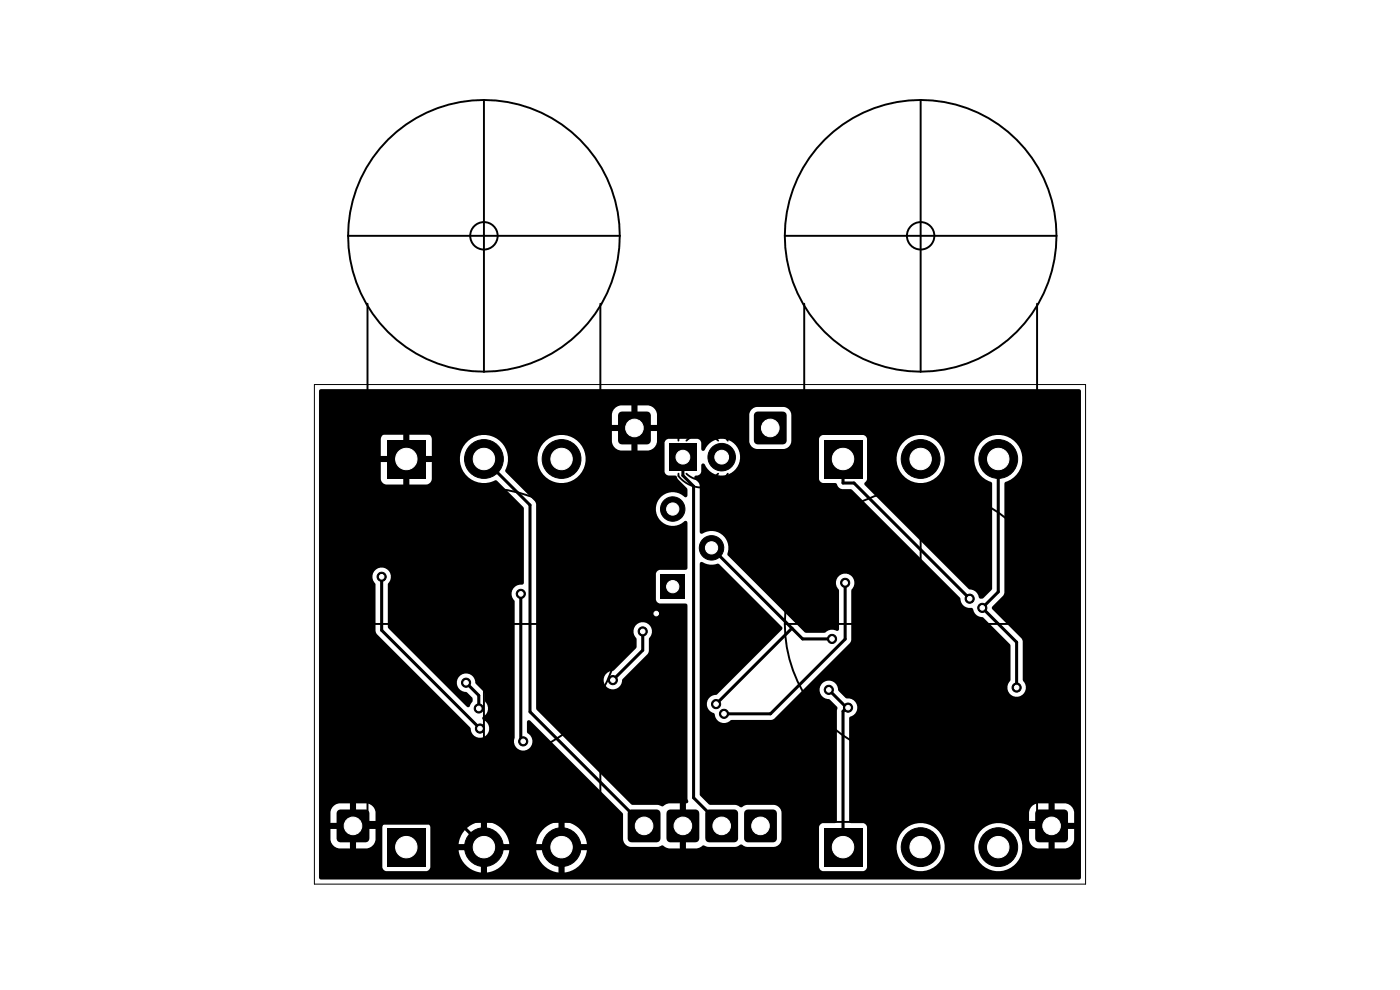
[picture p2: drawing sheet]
<svg xmlns="http://www.w3.org/2000/svg" width="297mm" height="210mm" viewBox="0 0 297 210" stroke-linecap="round" stroke-linejoin="round" font-family="sans-serif">
<g fill="#000">
<path d="M67.9 82.6l161-.1 .4 .2v.2v5.1h-61.4v-.2a1.75 1.75 0 0 0-1.7-1.5h-5.7a1.74 1.74 0 0 0-1.5 1.6h-19.6v-.1a2.11 2.11 0 0 0-1.9-1.8h-2.3v3l-.4-.1-.9 .1v-3h-2.3a2.11 2.11 0 0 0-1.8 1.9v2.2h3l-.1 .4 .1 .9h-3v2.4a2.11 2.11 0 0 0 1.9 1.8h2.2v-3.1l.4 .2 .9-.2v3.1h2.4a2.11 2.11 0 0 0 1.8-1.9v-2.3h-3l.1-.4-.1-.9h3v-2.2h19.6v5.7a1.76 1.76 0 0 0 1.6 1.6h5.9a1.76 1.76 0 0 0 1.4-1.6v-5.6h61.4v57.6h-11.7l-.6-1.4-.1-8.5-6.5-6.6 .1-.4 2.3-2.3 .3-.7 .1-23.4a5.1 5.1 0 0 0 1.9-8.8 5.1 5.1 0 0 0-8.4 3.5h-6.3l-.1-.8a5.1 5.1 0 0 0-8.3-2.7 5.1 5.1 0 0 0 1.4 8.6 5.1 5.1 0 0 0 7-5.1h6.3v.8a5.4 5.4 0 0 0 3.7 4.6l.1 22.5-1.9 2-.6 .1-.4-.3a2.29 2.29 0 0 0-2.1-1.8l-22-22-.1-.4 .5-.9v-8.6a.97 .97 0 0 0-.8-.7h-8.5l-.4 .1-.4 .7v8.5a.96 .96 0 0 0 .8 .9h2.7l.2 .1 .3 .7 .5 .4 2.5 .2 19.5 19.5h-19.1a1.96 1.96 0 0 0-2.8-1.5 1.96 1.96 0 0 0-.5 3.1l.1 8.5a.42 .42 0 0 1-.3 .3 .42 .42 0 0 1-.4-.1 2.38 2.38 0 0 0-2.4 .5h-3.9l-.3-.1-16.4-16.4a3.6 3.6 0 0 0-1-4.2 3.6 3.6 0 0 0-4.2-.3h-.4l-.3-.4v-9.8a2.34 2.34 0 0 0-1-1.5 .4 .4 0 0 1-.1-.4 .4 .4 0 0 1 .4-.2h.3a.97 .97 0 0 0 .8-.9v-1.4a.4 .4 0 0 1 .3-.3 .4 .4 0 0 1 .4 .2 3.9 3.9 0 0 0 6.1 1.5 3.9 3.9 0 0 0-.2-6.3 3.9 3.9 0 0 0-6 1.9 .4 .4 0 0 1-.4 0 .4 .4 0 0 1-.2-.3v-1.5a.97 .97 0 0 0-.9-.7h-6.2a.97 .97 0 0 0-.7 .8v3.1h-16.8a5.1 5.1 0 0 0-7.7-4 5.1 5.1 0 0 0 0 8.7 5.1 5.1 0 0 0 7.7-3.9v-.8h16.8v3.1a.97 .97 0 0 0 .8 .8l1.7 .1 .3 .7 2 1.9v1.5a.52 .52 0 0 1-.5 .4 .52 .52 0 0 1-.5-.4 3.6 3.6 0 0 0-4.9 .7 3.6 3.6 0 0 0 .5 5 3.6 3.6 0 0 0 5-.3h.2l.2 .4v9.7l-.4 .3h-5.4l-.4 .1-.5 .7v5.5a.96 .96 0 0 0 .9 .8h5.4l.4 .2v5.5h-7.5a1.96 1.96 0 0 0-2.8-1.5 1.96 1.96 0 0 0-.5 3.2l.1 1.8-.2 .3-4.7 4.8a1.98 1.98 0 0 0-2.2 1.8 1.98 1.98 0 0 0 1.9 2.1 1.98 1.98 0 0 0 2.1-2l5.4-5.5 .2-.6 .1-2.6 .5-.8 .1-1h7.5v35.7l.2 .4a.41 .41 0 0 1-.1 .5 .41 .41 0 0 1-.4 .1v3l-.4-.1-.9 .1v-3h-2.3l-1.4 .7-1-.4h-5.3l-.3-.1-20.1-20.1-.1-43.5-.2-.7-6.3-6.4a5.1 5.1 0 0 0-1.1-6.3 5.1 5.1 0 0 0-6.3-.5h-8.2l-.2-.6-.7-.5h-3.9v3.2h-1.3v-3.2h-3.8l-.7 .5-.2 .3v3.9h3.2v1.3h-3.2v3.9a1.28 1.28 0 0 0 1.2 .9h3.5v-3.2h1.3v3.2h3.6l.7-.3 .3-.2 .2-.7v-3.6h-3.2v-1.3h3.2v-3.6h8.2a5.1 5.1 0 0 0-1.4 7 5.1 5.1 0 0 0 6.8 1.8l5.8 5.7 .1 .2v15.8l-.1 .4h-.3a1.96 1.96 0 0 0-2 1.1 1.96 1.96 0 0 0 .4 2.3l.1 26.9h-5.4l-.4-.9-1-.8-.1-.4a2.16 2.16 0 0 0 .6-3.5l-.1-1.7-1.9-1.9a2.11 2.11 0 0 0-2.8-2.1 1.96 1.96 0 0 0-1.2 2.2 1.96 1.96 0 0 0 2 1.6l1.3 1.1 .1 .3v.6l-.6 .9a.4 .4 0 0 1-.7 .2l-16.7-16.7v-9.2a2.09 2.09 0 0 0-1.1-3.6 1.96 1.96 0 0 0-2 1.1 1.96 1.96 0 0 0 .4 2.3l.1 10.1 .2 .6 19.9 19.9a1.99 1.99 0 0 0 2 2.1 1.99 1.99 0 0 0 2-2.2h5.4v2.1a1.98 1.98 0 0 0 1 2.6 1.98 1.98 0 0 0 2.6-.9 1.98 1.98 0 0 0-1-2.6v-2.4l.2-.3h.3l19.6 19.5h-52.2v-.1a2.11 2.11 0 0 0-1.9-1.8h-2.3v3l-.4-.1-.9 .1v-3h-2.3a2.11 2.11 0 0 0-1.8 1.9v2.2h3l-.1 .5 .1 .8h-3v2.4a2.11 2.11 0 0 0 1.9 1.8h2.2v-3l.4 .1 .9-.1v3h2.4a2.11 2.11 0 0 0 1.8-1.9v-2.3h-3.1l.1-.4-.1-.9h3.1v-2.2h52.2l.2 .2 .1 .2v5.3l.4 1.1h-8.1v-.5a5.4 5.4 0 0 0-4.7-4.3v3.2h-1.3v-3.2l-.4 .1a5.4 5.4 0 0 0-4.3 4.7h-5.8v-.5a5.4 5.4 0 0 0-4.7-4.3v3.2h-1.3v-3.2l-1.1 .3-1.6 .8h-8a.96 .96 0 0 0-.8-.8h-8.6l-.4 .2-.4 .6v8.6a.96 .96 0 0 0 .8 .8h8.6a.97 .97 0 0 0 .8-.8v-8.6h8l-.7 .7a5.3 5.3 0 0 0-1.3 3h3.2v1.3h-3.2v.4a5.4 5.4 0 0 0 4.7 4.3v-3.2h1.3v3.2l.4-.1a5.4 5.4 0 0 0 4.3-4.6h-3.2v-1.3h12.1v1.3h-3.1v.4a5.4 5.4 0 0 0 4.7 4.3v-3.2h1.3v3.2l.4-.1a5.4 5.4 0 0 0 4.3-4.6h-3.2v-1.3h11.3l.5 .3 .7 .3h5.7l1.1-.4 1.3 .7h2.3v-3l.4 .1 .9-.1v3h2.4l1.4-.7 1 .4h5.6l1.4-.6 1.2 .6h5.7a1.76 1.76 0 0 0 1.6-1.7v-5.7a1.75 1.75 0 0 0-1.6-1.6h-5.7l-1.3 .6-1.3-.6h-5.3l-2-1.9-.2-.3v-48.9l.2-.4 .5 .1a3.8 3.8 0 0 0 3.3 .3l13.5 13.4 .1 .4-13.9 14a2.04 2.04 0 0 0-2.1 1.7 2.04 2.04 0 0 0 1.6 2.3 2 2 0 0 0 1.2 1.8 2 2 0 0 0 2.2-.4l8.6-.1 .7-.2 16-16.1 .3-.7v-10.4l.5-.9 .1-1h19.1l3.3 3.4a2.14 2.14 0 0 0 2.4 2.1l.5 .3a2.29 2.29 0 0 0 2.1 1.8l5.7 5.7 .1 7.5a2.09 2.09 0 0 0 1 3.6 1.96 1.96 0 0 0 2.2-2.2h11.7v26.7h-1.4v-.1a2.11 2.11 0 0 0-1.9-1.8h-2.3v3l-.4-.1-.9 .1v-3h-2.3a2.11 2.11 0 0 0-1.8 1.9v2.2h3l-.1 .5 .1 .8h-3v2.4l.6 1.1h-2l-.2-.8a5.1 5.1 0 0 0-5.3-3.9 5.1 5.1 0 0 0-4.7 4.7h-6.3l-.1-.8a5.1 5.1 0 0 0-7.8-3.1h-8.6a.97 .97 0 0 0-.8-.8h-2.6l-.3-.2-.1-.2v-21.8l.3-.4a1.97 1.97 0 0 0 1.4-2.3 1.97 1.97 0 0 0-2.2-1.5l-1.7-1.6a2.09 2.09 0 0 0-3.3-1.8 1.96 1.96 0 0 0-.6 2.2 1.96 1.96 0 0 0 1.9 1.3l1.8 1.9-.2 .5v23.5l-.1 .3-.3 .1h-2.6l-.3 .2-.4 .6v8.6a.96 .96 0 0 0 .8 .8h8.6a.97 .97 0 0 0 .7-.8v-8.6h8.6a5.1 5.1 0 0 0 .6 8.9 5.1 5.1 0 0 0 7.3-5h6.3v.8a5.1 5.1 0 0 0 5.5 4.7 5.1 5.1 0 0 0 4.7-5.5h2l.7 .5 .5 .2h2.3v-3l.4 .1 .9-.1v3h2.3a2.1 2.1 0 0 0 1.9-1.9v-2.3h-3.1l.2-.4-.2-.9h3.1v-2.2h1.4v13.9l-.2 .3-.2 .1-161-.1-.2-.3v-103.3zM82.1 93.3h8.2v8.2h-8.2zM131.3 87.5l.6-.2h5.4a.81 .81 0 0 1 .8 .8v5.4a.81 .81 0 0 1-.8 .8h-5.4a.81 .81 0 0 1-.8-.8v-5.4zM142 94.1h5.8v5.8h-5.8zM160.2 87.5l.5-.2h5.4a.81 .81 0 0 1 .8 .8v5.4a.81 .81 0 0 1-.8 .8h-5.4a.81 .81 0 0 1-.8-.8v-5.4zM174.7 93.3h8.3v8.2h-8.3zM140.1 121.9h5.2v5.1h-5.2zM71.6 172l.6-.3h5.4a.81 .81 0 0 1 .8 .8v5.4a.81 .81 0 0 1-.8 .8h-5.4a.81 .81 0 0 1-.8-.8v-5.4zM82.1 175.6h8.2v8.2h-8.2zM133.4 172l.6-.3h5.3a.81 .81 0 0 1 .8 .8v5.4a.81 .81 0 0 1-.8 .8h-5.3a.81 .81 0 0 1-.8-.8v-5.4zM141.6 172l.6-.3h5.3a.81 .81 0 0 1 .9 .8v5.4a.81 .81 0 0 1-.9 .8h-5.3a.81 .81 0 0 1-.8-.8v-5.4zM149.9 172l.5-.3h5.4a.81 .81 0 0 1 .8 .8v5.4a.81 .81 0 0 1-.8 .8h-5.4a.81 .81 0 0 1-.8-.8v-5.4z"/>
<path d="M158.1 172l.6-.3h5.3a.81 .81 0 0 1 .8 .8v5.4a.81 .81 0 0 1-.8 .8h-5.3a.81 .81 0 0 1-.8-.8v-5.4zM174.7 175.6h8.3v8.2h-8.3zM219.8 172l.6-.3h5.4a.81 .81 0 0 1 .8 .8v5.4a.81 .81 0 0 1-.8 .8h-5.4a.81 .81 0 0 1-.8-.8v-5.4z"/>
</g>
<g fill="#000" stroke="#000" stroke-width=".21">
<circle cx="102.7" cy="97.4" r="4.1"/>
<circle cx="119.1" cy="97.4" r="4.1"/>
<circle cx="153.1" cy="97" r="2.92"/>
<circle cx="195.3" cy="97.4" r="4.1"/>
<circle cx="211.8" cy="97.4" r="4.1"/>
<circle cx="142.7" cy="108" r="2.59"/>
<circle cx="150.9" cy="116.2" r="2.59"/>
<circle cx="81" cy="122.4" r=".97"/>
<circle cx="110.5" cy="126" r=".97"/>
<circle cx="136.4" cy="133.9" r=".97"/>
<circle cx="139.2" cy="130.1" r=".97"/>
<circle cx="176.5" cy="135.5" r=".97"/>
<circle cx="179.3" cy="123.6" r=".97"/>
<circle cx="205.7" cy="127" r=".97"/>
<circle cx="208.4" cy="128.9" r=".97"/>
<circle cx="98.9" cy="144.8" r=".97"/>
<circle cx="101.6" cy="150.3" r=".97"/>
<circle cx="101.8" cy="154.5" r=".97"/>
<circle cx="111" cy="157.3" r=".97"/>
<circle cx="130" cy="144.3" r=".97"/>
<circle cx="151.9" cy="149.4" r=".97"/>
<circle cx="153.6" cy="151.4" r=".97"/>
<circle cx="175.8" cy="146.3" r=".97"/>
<circle cx="179.9" cy="150.1" r=".97"/>
<circle cx="215.7" cy="145.9" r=".97"/>
<circle cx="102.7" cy="179.7" r="4.1"/>
<circle cx="119.1" cy="179.7" r="4.1"/>
<circle cx="195.3" cy="179.7" r="4.1"/>
<circle cx="211.8" cy="179.7" r="4.1"/>
</g>
<g fill="none" stroke="#000" stroke-width=".65">
<path d="M102.7 97.4l9.7 9.7v43.9l24.2 24.2M134.6 90.8v34.7l10.3 10.3v39.4M144.9 97v3.9l2.2 2.2v66.1l6 6M178.8 97.4v5.1h2.4l24.5 24.5M211.8 97.4v28.2l-3.4 3.3 7.3 7.3v9.7M150.9 116.2l17.1 17.1M81 122.4v11.3l20.8 20.8M110.5 126v30.8l.5 .5M136.4 133.9v4l-6.4 6.4M168 133.3l2.3 2.2h6.2M168 133.3l-16.1 16.1M179.3 123.6v12l-15.8 15.8h-9.9"/>
<path d="M98.9 144.8l2.7 2.7v2.8M101.6 150.3h.1M175.8 146.3l3.8 3.8M179.6 150.1l-.8 .8v28.8M179.9 150.1h-.3M74.9 175.2l.6-.6h22.1l5.1 5.1"/>
</g>
<path d="M66.7 81.6h163.6v105.9h-163.6z" fill="none" stroke="#000" stroke-width=".21"/>
<g fill="none" stroke="#000" stroke-width=".41">
<path d="M102.7 21.2a28.8 28.8 0 0 1 28.8 28.8M102.7 21.2a28.8 28.8 0 0 0-28.9 28.8M102.7 21.2v57.6M195.3 21.2v57.6M195.3 21.2a28.8 28.8 0 0 1 28.8 28.8M195.3 21.2a28.8 28.8 0 0 0-28.8 28.8M73.8 50a28.8 28.8 0 0 0 28.9 28.8M73.8 50h57.7M131.5 50a28.8 28.8 0 0 1-28.8 28.8M166.5 50h57.6M166.5 50a28.8 28.8 0 0 0 28.8 28.8M224.1 50a28.8 28.8 0 0 1-28.8 28.8"/>
<path d="M78 64.4v27.6h49.4v-27.6M170.6 64.4v27.6h49.4v-27.6M102.7 103.5a28.8 28.8 0 0 1 28.8 28.9M102.7 103.5a28.8 28.8 0 0 0-28.9 28.9M102.7 103.5v57.7M195.3 103.5v57.7M195.3 103.5a28.8 28.8 0 0 1 28.8 28.9M195.3 103.5a28.8 28.8 0 0 0-28.8 28.9M73.8 132.4a28.8 28.8 0 0 0 28.9 28.8M73.8 132.4h57.7M131.5 132.4a28.8 28.8 0 0 1-28.8 28.8M166.5 132.4h57.6"/>
<path d="M166.5 132.4a28.8 28.8 0 0 0 28.8 28.8M224.1 132.4a28.8 28.8 0 0 1-28.8 28.8M78 146.8v27.6h49.4v-27.6M170.6 146.8v27.6h49.4v-27.6"/>
<circle cx="102.7" cy="50" r="2.91"/>
<circle cx="195.3" cy="50" r="2.91"/>
<circle cx="102.7" cy="132.4" r="2.91"/>
<circle cx="195.3" cy="132.4" r="2.91"/>
</g>
<path d="M145.6 93.5a4.9 4.9 0 0 1 6.8 0M154.4 93.5a6.5 6.5 0 0 0-10.5-.5v.5M145.6 100.5a4.9 4.9 0 0 0 6.8 0M154.4 100.5a6.5 6.5 0 0 1-10.5 .5v-.5" fill="none" stroke="#000" stroke-width=".39"/>
<g fill="#fff" stroke="#fff" stroke-width=".21">
<circle cx="139.2" cy="130.1" r=".49"/>
<circle cx="205.7" cy="127" r=".49"/>
<circle cx="208.4" cy="128.9" r=".49"/>
<circle cx="215.7" cy="145.9" r=".49"/>
<circle cx="111" cy="157.3" r=".49"/>
<circle cx="110.5" cy="126" r=".49"/>
<circle cx="98.9" cy="144.8" r=".49"/>
<circle cx="101.6" cy="150.3" r=".49"/>
<circle cx="101.8" cy="154.5" r=".49"/>
<circle cx="81" cy="122.4" r=".49"/>
<circle cx="175.8" cy="146.3" r=".49"/>
<circle cx="179.9" cy="150.1" r=".49"/>
<circle cx="151.9" cy="149.4" r=".49"/>
<circle cx="176.5" cy="135.5" r=".49"/>
<circle cx="130" cy="144.3" r=".49"/>
<circle cx="136.4" cy="133.9" r=".49"/>
<circle cx="179.3" cy="123.6" r=".49"/>
<circle cx="153.6" cy="151.4" r=".49"/>
<circle cx="178.8" cy="97.4" r="2.27"/>
<circle cx="195.3" cy="97.4" r="2.27"/>
<circle cx="211.8" cy="97.4" r="2.27"/>
<circle cx="74.9" cy="175.2" r="1.86"/>
<circle cx="144.9" cy="175.2" r="1.86"/>
<circle cx="142.7" cy="124.5" r="1.3"/>
<circle cx="150.9" cy="116.2" r="1.3"/>
<circle cx="142.7" cy="108" r="1.3"/>
<circle cx="136.6" cy="175.2" r="1.86"/>
<circle cx="163.4" cy="90.8" r="1.86"/>
<circle cx="161.3" cy="175.2" r="1.86"/>
<circle cx="134.6" cy="90.8" r="1.86"/>
<circle cx="223.1" cy="175.2" r="1.86"/>
<circle cx="86.2" cy="179.7" r="2.27"/>
<circle cx="102.7" cy="179.7" r="2.27"/>
<circle cx="119.1" cy="179.7" r="2.27"/>
<circle cx="86.2" cy="97.4" r="2.27"/>
<circle cx="102.7" cy="97.4" r="2.27"/>
<circle cx="119.1" cy="97.4" r="2.27"/>
<circle cx="178.8" cy="179.7" r="2.27"/>
<circle cx="195.3" cy="179.7" r="2.27"/>
<circle cx="211.8" cy="179.7" r="2.27"/>
<circle cx="153.1" cy="175.2" r="1.86"/>
<circle cx="144.9" cy="97" r="1.46"/>
<circle cx="153.1" cy="97" r="1.46"/>
</g>
</svg>
